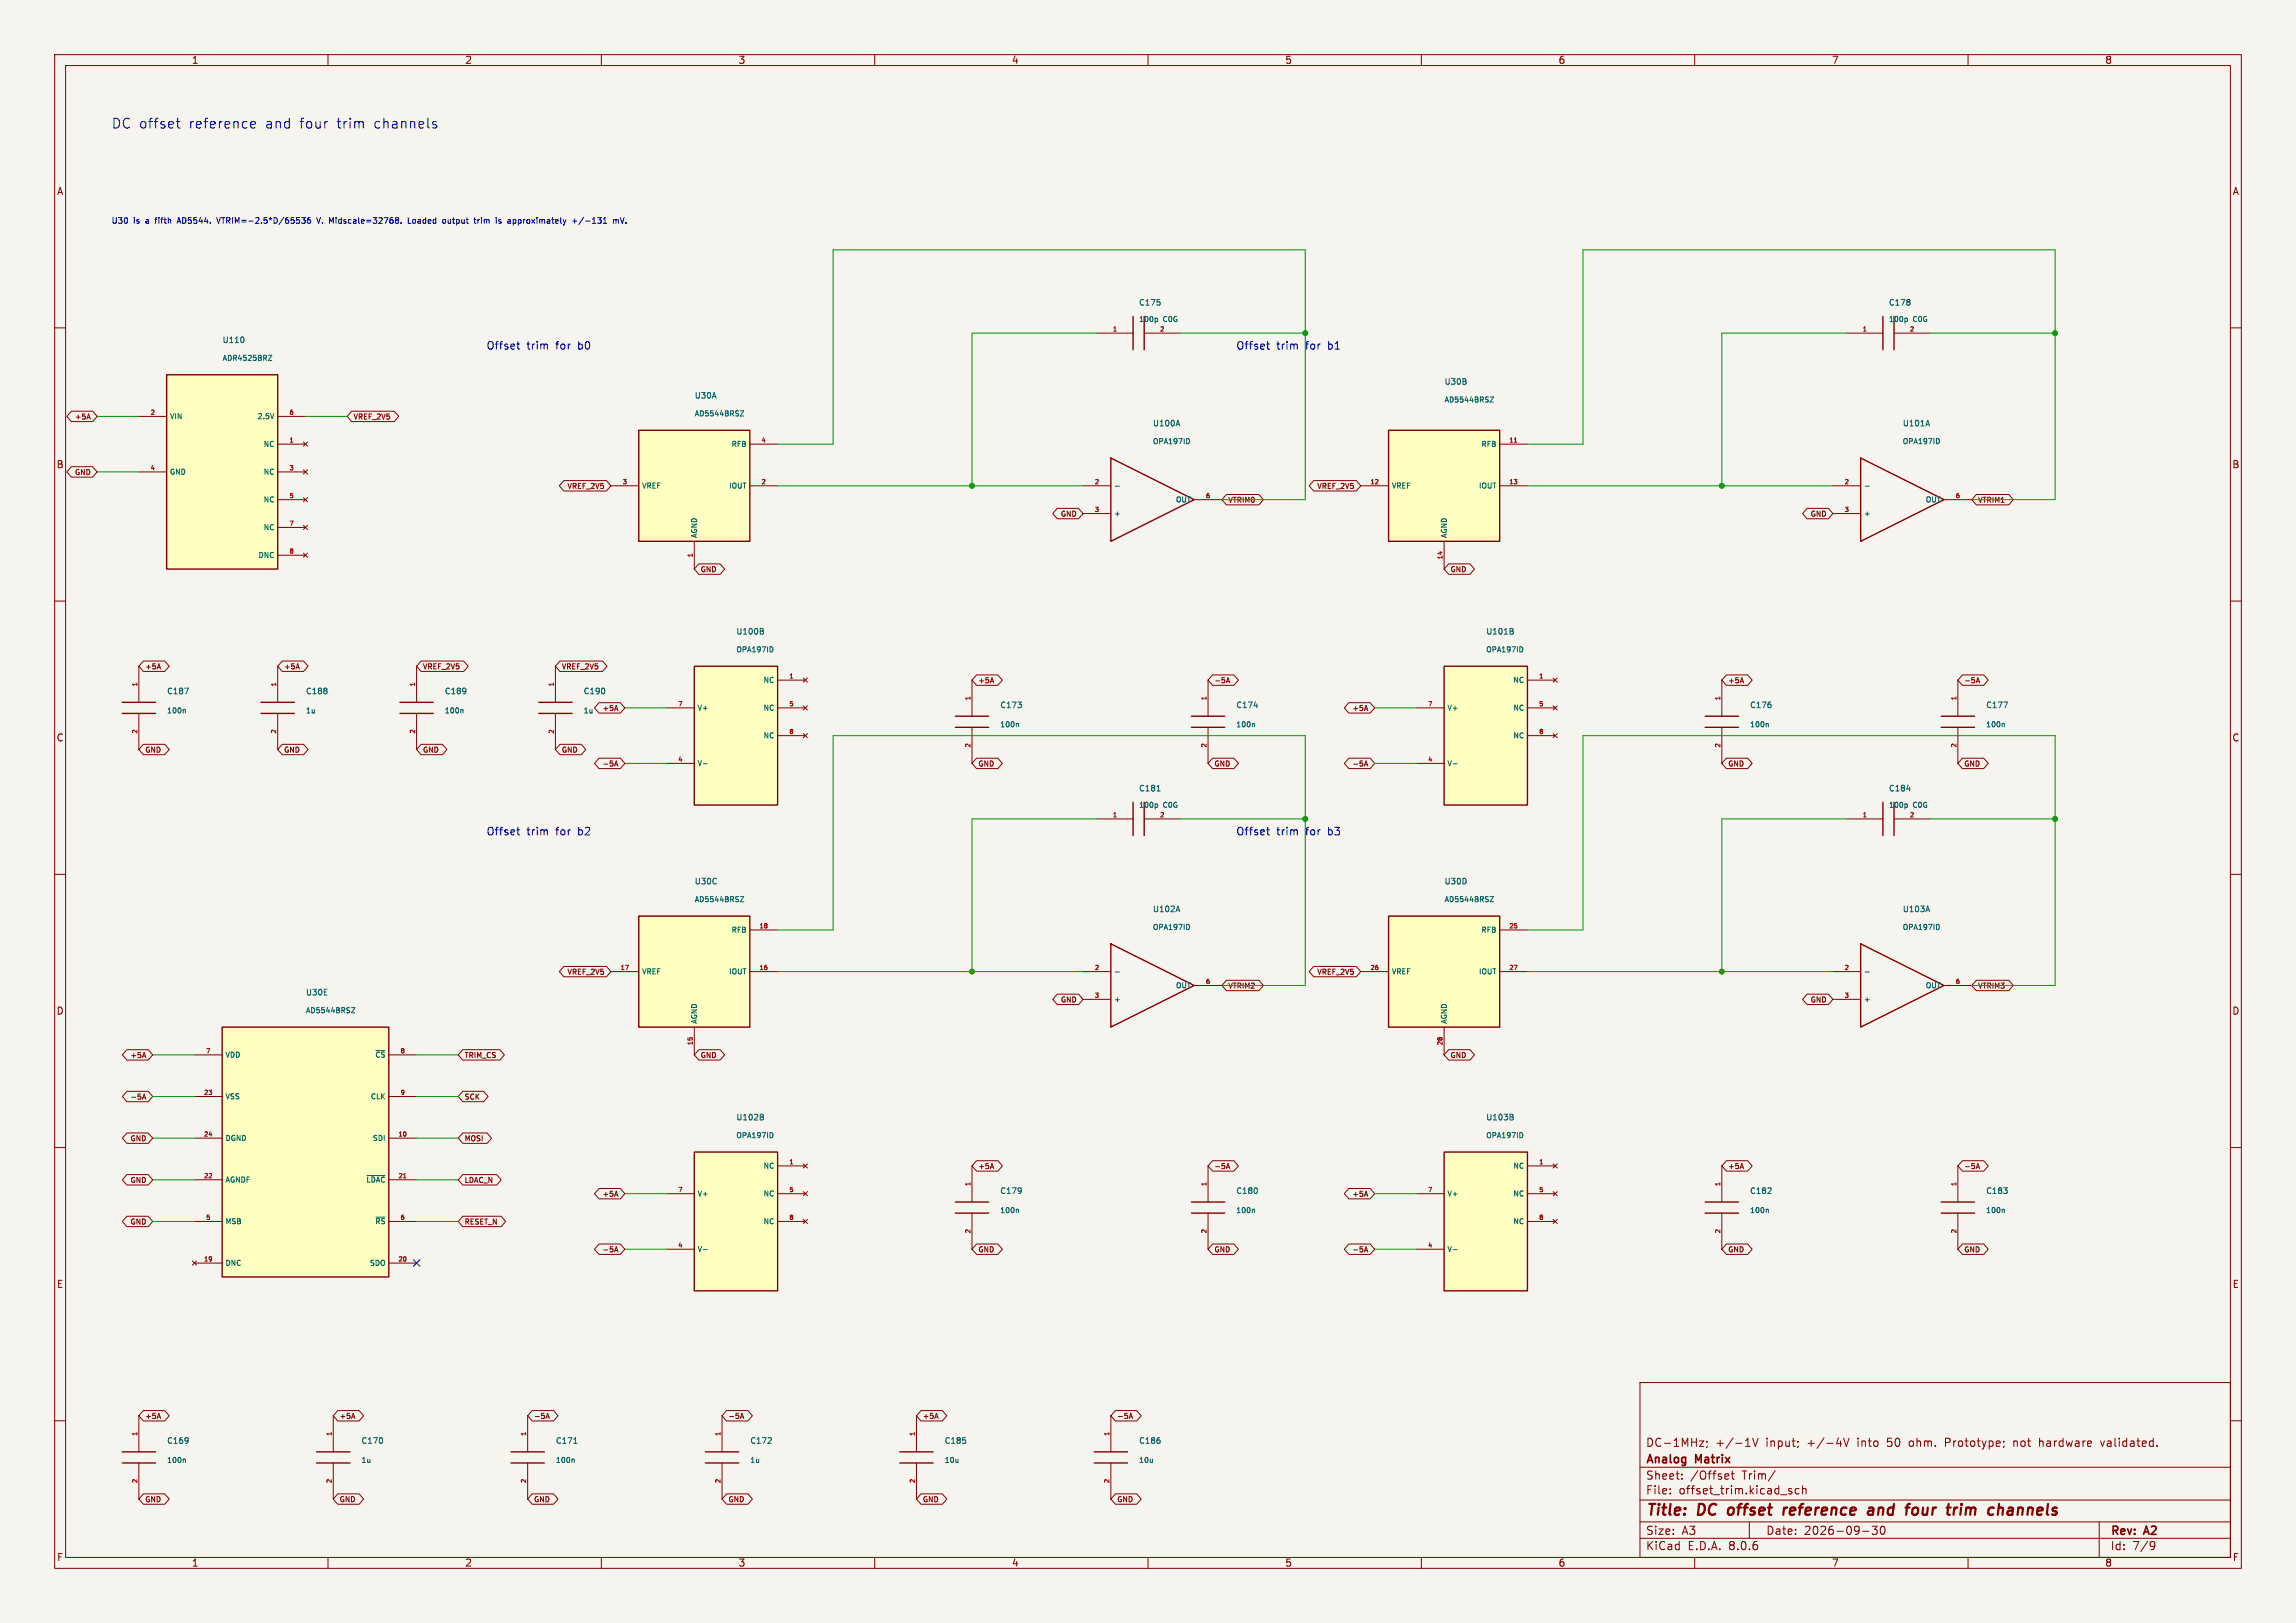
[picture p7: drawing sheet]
<svg xmlns="http://www.w3.org/2000/svg" width="420mm" height="297mm" viewBox="0 0 420 297" stroke-linecap="round" stroke-linejoin="round" font-family="sans-serif">
<defs><g id="words">
<g font-size="2.8" fill="#840000">
<text x="301" y="277.9">Title:</text>
<text x="310.6" y="277.9">DC</text>
<text x="317" y="277.9">offset</text>
<text x="327.9" y="277.9">reference</text>
<text x="344.2" y="277.9">and</text>
<text x="351.9" y="277.9">four</text>
<text x="360.3" y="277.9">trim</text>
<text x="368.6" y="277.9">channels</text>
</g>
<g font-size="2.5" fill="#0000c2">
<text x="20.3" y="23.7">DC offset</text>
<text x="34.6" y="23.7">reference</text>
<text x="48.6" y="23.7">and</text>
<text x="55" y="23.7">four</text>
<text x="61.9" y="23.7">trim</text>
<text x="68.7" y="23.7">channels</text>
</g>
<g font-size="2.1" fill="#840000">
<text x="301" y="268.2">Analog</text>
<text x="301" y="265">DC-1MHz;</text>
<text x="310.2" y="268.2">Matrix</text>
<text x="313.8" y="265">+/-1V</text>
<text x="323.1" y="265">input;</text>
<text x="330.7" y="265">+/-4V</text>
<text x="340" y="265">into</text>
<text x="345.6" y="265">50</text>
<text x="349.8" y="265">ohm.</text>
<text x="356.5" y="265">Prototype;</text>
<text x="369.2" y="265">not</text>
<text x="374" y="265">hardware</text>
<text x="385.5" y="265">validated.</text>
<text x="301" y="273.7">File:</text>
<text x="301" y="271">Sheet:</text>
<text x="307.1" y="273.7">offset_trim.kicad_sch</text>
<text x="309.2" y="271">/Offset</text>
<text x="318.7" y="271">Trim/</text>
<text x="301" y="281.1">Size:</text>
<text x="307.6" y="281.1">A3</text>
<text x="323" y="281.1">Date:</text>
<text x="330" y="281.1">2026-09-30</text>
<text x="386" y="281.3">Rev:</text>
<text x="392.4" y="281.3">A2</text>
<text x="301" y="283.9">KiCad</text>
<text x="308.7" y="283.9">E.D.A.</text>
<text x="316.3" y="283.9">8.0.6</text>
<text x="386" y="283.9">Id:</text>
<text x="390.1" y="283.9">7/9</text>
</g>
<g font-size="1.9" fill="#0000c2">
<text x="88.9" y="64.2">Offset</text>
<text x="96.3" y="64.2">trim</text>
<text x="101.8" y="64.2">for</text>
<text x="106" y="64.2">b0</text>
<text x="226.1" y="64.2">Offset</text>
<text x="233.5" y="64.2">trim</text>
<text x="238.9" y="64.2">for</text>
<text x="243.1" y="64.2">b1</text>
<text x="88.9" y="153.1">Offset</text>
<text x="96.3" y="153.1">trim</text>
<text x="101.8" y="153.1">for</text>
<text x="106" y="153.1">b2</text>
<text x="226.1" y="153.1">Offset</text>
<text x="233.5" y="153.1">trim</text>
<text x="238.9" y="153.1">for</text>
<text x="243.1" y="153.1">b3</text>
</g>
<g font-size="1.8" fill="#840000">
<text x="35" y="11.9">1</text>
<text x="85" y="11.9">2</text>
<text x="135" y="11.9">3</text>
<text x="185" y="11.9">4</text>
<text x="235" y="11.9">5</text>
<text x="285" y="11.9">6</text>
<text x="335" y="11.9">7</text>
<text x="385" y="11.9">8</text>
<text x="10.3" y="35.9">A</text>
<text x="408.3" y="35.9">A</text>
<text x="10.3" y="85.9">B</text>
<text x="408.2" y="85.9">B</text>
<text x="10.3" y="135.9">C</text>
<text x="408.2" y="135.9">C</text>
<text x="10.3" y="185.9">D</text>
<text x="408.2" y="185.9">D</text>
<text x="10.3" y="235.9">E</text>
<text x="408.3" y="235.9">E</text>
<text x="10.3" y="285.9">F</text>
<text x="35" y="286.9">1</text>
<text x="85" y="286.9">2</text>
<text x="135" y="286.9">3</text>
<text x="185" y="286.9">4</text>
<text x="235" y="286.9">5</text>
<text x="285" y="286.9">6</text>
<text x="335" y="286.9">7</text>
<text x="385" y="286.9">8</text>
<text x="408.3" y="285.9">F</text>
</g>
<g font-size="1.5" fill="#0000c2">
<text x="20.3" y="41.1">U30</text>
<text x="24.5" y="41.1">is</text>
<text x="26.9" y="41.1">a</text>
<text x="28.9" y="41.1">fifth</text>
<text x="33.2" y="41.1">AD5544.</text>
<text x="40.7" y="41.1">VTRIM=-2.5*D/65536</text>
<text x="59.2" y="41.1">V.</text>
<text x="61.7" y="41.1">Midscale=32768.</text>
<text x="76.3" y="41.1">Loaded</text>
<text x="82.9" y="41.1">output</text>
<text x="88.9" y="41.1">trim</text>
<text x="93.1" y="41.1">is</text>
<text x="95.5" y="41.1">approximately</text>
<text x="107.6" y="41.1">+/-131</text>
</g>
<g font-size="1.5" fill="#006464">
<text x="208.2" y="56.1">C175</text>
<text x="345.4" y="56.1">C178</text>
<text x="40.6" y="63">U110</text>
<text x="264.1" y="70.6">U30B</text>
<text x="127" y="73.1">U30A</text>
<text x="210.8" y="78.2">U100A</text>
<text x="347.9" y="78.2">U101A</text>
<text x="134.6" y="116.3">U100B</text>
<text x="271.7" y="116.3">U101B</text>
<text x="30.4" y="127.2">C187</text>
<text x="55.8" y="127.2">C188</text>
<text x="81.2" y="127.2">C189</text>
<text x="106.6" y="127.2">C190</text>
<text x="182.8" y="129.8">C173</text>
<text x="226" y="129.8">C174</text>
<text x="320" y="129.8">C176</text>
<text x="363.2" y="129.8">C177</text>
<text x="208.2" y="145">C181</text>
<text x="345.4" y="145">C184</text>
<text x="127" y="162">U30C</text>
<text x="210.8" y="167.1">U102A</text>
<text x="264.1" y="162">U30D</text>
<text x="347.9" y="167.1">U103A</text>
<text x="55.8" y="182.4">U30E</text>
<text x="134.6" y="205.2">U102B</text>
<text x="271.7" y="205.2">U103B</text>
<text x="182.8" y="218.7">C179</text>
<text x="226" y="218.7">C180</text>
<text x="320" y="218.7">C182</text>
<text x="363.2" y="218.7">C183</text>
<text x="30.4" y="264.4">C169</text>
<text x="66" y="264.4">C170</text>
<text x="101.6" y="264.4">C171</text>
<text x="137.1" y="264.4">C172</text>
<text x="172.7" y="264.4">C185</text>
<text x="208.2" y="264.4">C186</text>
</g>
<g font-size="1.3" fill="#006464">
<text x="208.2" y="59.1">100p</text>
<text x="212.8" y="59.1">C0G</text>
<text x="345.4" y="59.1">100p</text>
<text x="350" y="59.1">C0G</text>
<text x="40.6" y="66.2">ADR4525BRZ</text>
<text x="31" y="76.9">VIN</text>
<text x="46.9" y="76.9">2.5V</text>
<text x="126.9" y="76.4">AD5544BRSZ</text>
<text x="264.1" y="73.9">AD5544BRSZ</text>
<text x="48.1" y="82">NC</text>
<text x="133.7" y="82">RFB</text>
<text x="210.8" y="81.5">OPA197ID</text>
<text x="270.8" y="82">RFB</text>
<text x="347.9" y="81.5">OPA197ID</text>
<text x="31" y="87.1">GND</text>
<text x="48.1" y="87.1">NC</text>
<text x="117.3" y="89.6">VREF</text>
<text x="133.2" y="89.6">IOUT</text>
<text x="254.5" y="89.6">VREF</text>
<text x="270.4" y="89.6">IOUT</text>
<text x="48.1" y="92.1">NC</text>
<text x="203.7" y="94.7">+</text>
<text x="215" y="92.1">OUT</text>
<text x="340.9" y="94.7">+</text>
<text x="352.1" y="92.1">OUT</text>
<text x="48.1" y="97.2">NC</text>
<text x="127.7" y="98.6" transform="rotate(-90 127.7 98.6)">AGND</text>
<text x="264.9" y="98.6" transform="rotate(-90 264.9 98.6)">AGND</text>
<text x="47.1" y="102.3">DNC</text>
<text x="134.6" y="119.6">OPA197ID</text>
<text x="271.7" y="119.6">OPA197ID</text>
<text x="139.5" y="125.2">NC</text>
<text x="276.7" y="125.2">NC</text>
<text x="30.4" y="130.8">100n</text>
<text x="55.8" y="130.8">1u</text>
<text x="81.2" y="130.8">100n</text>
<text x="106.6" y="130.8">1u</text>
<text x="127.5" y="130.2">V+</text>
<text x="139.5" y="130.2">NC</text>
<text x="264.7" y="130.2">V+</text>
<text x="276.7" y="130.2">NC</text>
<text x="139.5" y="135.3">NC</text>
<text x="182.8" y="133.3">100n</text>
<text x="226" y="133.3">100n</text>
<text x="276.7" y="135.3">NC</text>
<text x="320" y="133.3">100n</text>
<text x="363.2" y="133.3">100n</text>
<text x="127.5" y="140.4">V-</text>
<text x="264.7" y="140.4">V-</text>
<text x="208.2" y="148">100p</text>
<text x="212.8" y="148">C0G</text>
<text x="345.4" y="148">100p</text>
<text x="350" y="148">C0G</text>
<text x="126.9" y="165.3">AD5544BRSZ</text>
<text x="264.1" y="165.3">AD5544BRSZ</text>
<text x="133.7" y="170.9">RFB</text>
<text x="210.8" y="170.4">OPA197ID</text>
<text x="270.8" y="170.9">RFB</text>
<text x="347.9" y="170.4">OPA197ID</text>
<text x="117.3" y="178.5">VREF</text>
<text x="133.2" y="178.5">IOUT</text>
<text x="254.5" y="178.5">VREF</text>
<text x="270.4" y="178.5">IOUT</text>
<text x="55.8" y="185.6">AD5544BRSZ</text>
<text x="203.7" y="183.6">+</text>
<text x="215" y="181">OUT</text>
<text x="340.9" y="183.6">+</text>
<text x="352.1" y="181">OUT</text>
<text x="127.7" y="187.5" transform="rotate(-90 127.7 187.5)">AGND</text>
<text x="264.9" y="187.5" transform="rotate(-90 264.9 187.5)">AGND</text>
<text x="41.1" y="193.7">VDD</text>
<text x="68.5" y="193.7">~{CS}</text>
<text x="41.1" y="201.4">VSS</text>
<text x="67.7" y="201.4">CLK</text>
<text x="41.1" y="209">DGND</text>
<text x="68" y="209">SDI</text>
<text x="134.6" y="208.5">OPA197ID</text>
<text x="271.7" y="208.5">OPA197ID</text>
<text x="139.5" y="214.1">NC</text>
<text x="276.7" y="214.1">NC</text>
<text x="41.1" y="216.6">AGNDF</text>
<text x="66.9" y="216.6">~{LDAC}</text>
<text x="127.5" y="219.1">V+</text>
<text x="139.5" y="219.1">NC</text>
<text x="264.7" y="219.1">V+</text>
<text x="276.7" y="219.1">NC</text>
<text x="41.1" y="224.2">MSB</text>
<text x="68.5" y="224.2">~{RS}</text>
<text x="139.5" y="224.2">NC</text>
<text x="182.8" y="222.2">100n</text>
<text x="226" y="222.2">100n</text>
<text x="276.7" y="224.2">NC</text>
<text x="320" y="222.2">100n</text>
<text x="363.2" y="222.2">100n</text>
<text x="41.1" y="231.8">DNC</text>
<text x="67.5" y="231.8">SDO</text>
<text x="127.5" y="229.3">V-</text>
<text x="264.7" y="229.3">V-</text>
<text x="30.4" y="267.9">100n</text>
<text x="66" y="267.9">1u</text>
<text x="101.5" y="267.9">100n</text>
<text x="137.1" y="267.9">1u</text>
<text x="172.7" y="267.9">10u</text>
<text x="208.2" y="267.9">10u</text>
</g>
<g font-size="1.3" fill="#840000">
<text x="13.5" y="77">+5A</text>
<text x="64.6" y="77">VREF_2V5</text>
<text x="13.5" y="87.1">GND</text>
<text x="103.6" y="89.7">VREF_2V5</text>
<text x="240.8" y="89.7">VREF_2V5</text>
<text x="193.9" y="94.8">GND</text>
<text x="224.6" y="92.2">VTRIM0</text>
<text x="331" y="94.8">GND</text>
<text x="361.7" y="92.2">VTRIM1</text>
<text x="128.1" y="104.9">GND</text>
<text x="265.2" y="104.9">GND</text>
<text x="26.5" y="122.7">+5A</text>
<text x="51.9" y="122.7">+5A</text>
<text x="77.3" y="122.7">VREF_2V5</text>
<text x="102.7" y="122.7">VREF_2V5</text>
<text x="178.9" y="125.2">+5A</text>
<text x="222" y="125.2">-5A</text>
<text x="316" y="125.2">+5A</text>
<text x="359.2" y="125.2">-5A</text>
<text x="110.1" y="130.3">+5A</text>
<text x="247.2" y="130.3">+5A</text>
<text x="26.5" y="137.9">GND</text>
<text x="51.9" y="137.9">GND</text>
<text x="77.3" y="137.9">GND</text>
<text x="102.7" y="137.9">GND</text>
<text x="110.1" y="140.5">-5A</text>
<text x="178.9" y="140.5">GND</text>
<text x="222" y="140.5">GND</text>
<text x="247.2" y="140.5">-5A</text>
<text x="316" y="140.5">GND</text>
<text x="359.2" y="140.5">GND</text>
<text x="103.6" y="178.6">VREF_2V5</text>
<text x="240.8" y="178.6">VREF_2V5</text>
<text x="193.9" y="183.7">GND</text>
<text x="224.6" y="181.1">VTRIM2</text>
<text x="331" y="183.7">GND</text>
<text x="361.7" y="181.1">VTRIM3</text>
<text x="23.7" y="193.8">+5A</text>
<text x="84.9" y="193.8">TRIM_CS</text>
<text x="128.1" y="193.8">GND</text>
<text x="265.2" y="193.8">GND</text>
<text x="23.7" y="201.4">-5A</text>
<text x="84.9" y="201.4">SCK</text>
<text x="23.7" y="209.1">GND</text>
<text x="84.9" y="209.1">MOSI</text>
<text x="178.9" y="214.1">+5A</text>
<text x="222" y="214.1">-5A</text>
<text x="316" y="214.1">+5A</text>
<text x="359.2" y="214.1">-5A</text>
<text x="23.7" y="216.7">GND</text>
<text x="84.9" y="216.7">LDAC_N</text>
<text x="110.1" y="219.2">+5A</text>
<text x="247.2" y="219.2">+5A</text>
<text x="23.7" y="224.3">GND</text>
<text x="84.9" y="224.3">RESET_N</text>
<text x="110.1" y="229.4">-5A</text>
<text x="178.9" y="229.4">GND</text>
<text x="222" y="229.4">GND</text>
<text x="247.2" y="229.4">-5A</text>
<text x="316" y="229.4">GND</text>
<text x="359.2" y="229.4">GND</text>
<text x="26.5" y="259.9">+5A</text>
<text x="62" y="259.9">+5A</text>
<text x="97.6" y="259.9">-5A</text>
<text x="133.1" y="259.9">-5A</text>
<text x="168.7" y="259.9">+5A</text>
<text x="204.3" y="259.9">-5A</text>
<text x="26.5" y="275.1">GND</text>
<text x="62" y="275.1">GND</text>
<text x="97.6" y="275.1">GND</text>
<text x="133.1" y="275.1">GND</text>
<text x="168.7" y="275.1">GND</text>
<text x="204.3" y="275.1">GND</text>
</g>
<g font-size="1.1" fill="#a90000">
<text x="203.4" y="60.7">1</text>
<text x="212.1" y="60.7">2</text>
<text x="340.6" y="60.7">1</text>
<text x="349.2" y="60.7">2</text>
<text x="27.4" y="75.9">2</text>
<text x="52.8" y="75.9">6</text>
<text x="52.8" y="81">1</text>
<text x="139.2" y="81">4</text>
<text x="276" y="81">11</text>
<text x="27.4" y="86.1">4</text>
<text x="52.8" y="86.1">3</text>
<text x="113.8" y="88.6">3</text>
<text x="139.2" y="88.6">2</text>
<text x="200.1" y="88.6">2</text>
<text x="250.5" y="88.6">12</text>
<text x="276" y="88.6">13</text>
<text x="337.3" y="88.6">2</text>
<text x="52.8" y="91.2">5</text>
<text x="200.1" y="93.7">3</text>
<text x="220.5" y="91.2">6</text>
<text x="337.3" y="93.7">3</text>
<text x="357.6" y="91.2">6</text>
<text x="52.8" y="96.3">7</text>
<text x="52.8" y="101.3">8</text>
<text x="126.7" y="102.1" transform="rotate(-90 126.7 102.1)">1</text>
<text x="263.9" y="102.5" transform="rotate(-90 263.9 102.5)">14</text>
<text x="25.1" y="125.8" transform="rotate(-90 25.1 125.8)">1</text>
<text x="50.5" y="125.8" transform="rotate(-90 50.5 125.8)">1</text>
<text x="75.9" y="125.8" transform="rotate(-90 75.9 125.8)">1</text>
<text x="101.3" y="125.8" transform="rotate(-90 101.3 125.8)">1</text>
<text x="144.3" y="124.2">1</text>
<text x="281.4" y="124.2">1</text>
<text x="123.9" y="129.3">7</text>
<text x="144.3" y="129.3">5</text>
<text x="177.5" y="128.3" transform="rotate(-90 177.5 128.3)">1</text>
<text x="220.7" y="128.3" transform="rotate(-90 220.7 128.3)">1</text>
<text x="261.1" y="129.3">7</text>
<text x="281.4" y="129.3">5</text>
<text x="314.7" y="128.3" transform="rotate(-90 314.7 128.3)">1</text>
<text x="357.9" y="128.3" transform="rotate(-90 357.9 128.3)">1</text>
<text x="25.1" y="134.4" transform="rotate(-90 25.1 134.4)">2</text>
<text x="50.5" y="134.4" transform="rotate(-90 50.5 134.4)">2</text>
<text x="75.9" y="134.4" transform="rotate(-90 75.9 134.4)">2</text>
<text x="101.3" y="134.4" transform="rotate(-90 101.3 134.4)">2</text>
<text x="144.3" y="134.4">8</text>
<text x="177.5" y="136.9" transform="rotate(-90 177.5 136.9)">2</text>
<text x="220.7" y="136.9" transform="rotate(-90 220.7 136.9)">2</text>
<text x="281.4" y="134.4">8</text>
<text x="314.7" y="136.9" transform="rotate(-90 314.7 136.9)">2</text>
<text x="357.9" y="136.9" transform="rotate(-90 357.9 136.9)">2</text>
<text x="123.9" y="139.4">4</text>
<text x="261.1" y="139.4">4</text>
<text x="203.4" y="149.6">1</text>
<text x="212.1" y="149.6">2</text>
<text x="340.6" y="149.6">1</text>
<text x="349.2" y="149.6">2</text>
<text x="138.8" y="169.9">18</text>
<text x="276" y="169.9">25</text>
<text x="113.4" y="177.5">17</text>
<text x="138.8" y="177.5">16</text>
<text x="200.1" y="177.5">2</text>
<text x="250.5" y="177.5">26</text>
<text x="276" y="177.5">27</text>
<text x="337.3" y="177.5">2</text>
<text x="200.1" y="182.6">3</text>
<text x="220.5" y="180.1">6</text>
<text x="337.3" y="182.6">3</text>
<text x="357.6" y="180.1">6</text>
<text x="126.7" y="191.4" transform="rotate(-90 126.7 191.4)">15</text>
<text x="263.9" y="191.4" transform="rotate(-90 263.9 191.4)">28</text>
<text x="37.6" y="192.8">7</text>
<text x="73.1" y="192.8">8</text>
<text x="37.2" y="200.4">23</text>
<text x="73.1" y="200.4">9</text>
<text x="37.2" y="208">24</text>
<text x="72.7" y="208">10</text>
<text x="37.2" y="215.6">22</text>
<text x="72.7" y="215.6">21</text>
<text x="144.3" y="213.1">1</text>
<text x="281.4" y="213.1">1</text>
<text x="123.9" y="218.2">7</text>
<text x="144.3" y="218.2">5</text>
<text x="177.5" y="217.2" transform="rotate(-90 177.5 217.2)">1</text>
<text x="220.7" y="217.2" transform="rotate(-90 220.7 217.2)">1</text>
<text x="261.1" y="218.2">7</text>
<text x="281.4" y="218.2">5</text>
<text x="314.7" y="217.2" transform="rotate(-90 314.7 217.2)">1</text>
<text x="357.9" y="217.2" transform="rotate(-90 357.9 217.2)">1</text>
<text x="37.6" y="223.3">5</text>
<text x="73.1" y="223.3">6</text>
<text x="144.3" y="223.3">8</text>
<text x="177.5" y="225.8" transform="rotate(-90 177.5 225.8)">2</text>
<text x="220.7" y="225.8" transform="rotate(-90 220.7 225.8)">2</text>
<text x="281.4" y="223.3">8</text>
<text x="314.7" y="225.8" transform="rotate(-90 314.7 225.8)">2</text>
<text x="357.9" y="225.8" transform="rotate(-90 357.9 225.8)">2</text>
<text x="37.2" y="230.9">19</text>
<text x="72.7" y="230.9">20</text>
<text x="123.9" y="228.3">4</text>
<text x="261.1" y="228.3">4</text>
<text x="25.1" y="262.9" transform="rotate(-90 25.1 262.9)">1</text>
<text x="60.7" y="262.9" transform="rotate(-90 60.7 262.9)">1</text>
<text x="96.3" y="262.9" transform="rotate(-90 96.3 262.9)">1</text>
<text x="131.8" y="262.9" transform="rotate(-90 131.8 262.9)">1</text>
<text x="167.4" y="262.9" transform="rotate(-90 167.4 262.9)">1</text>
<text x="202.9" y="262.9" transform="rotate(-90 202.9 262.9)">1</text>
<text x="25.1" y="271.5" transform="rotate(-90 25.1 271.5)">2</text>
<text x="60.7" y="271.5" transform="rotate(-90 60.7 271.5)">2</text>
<text x="96.3" y="271.5" transform="rotate(-90 96.3 271.5)">2</text>
<text x="131.8" y="271.5" transform="rotate(-90 131.8 271.5)">2</text>
<text x="167.4" y="271.5" transform="rotate(-90 167.4 271.5)">2</text>
<text x="202.9" y="271.5" transform="rotate(-90 202.9 271.5)">2</text>
</g>
</g></defs>
<path d="M0 0h420v297h-420z" fill="#f5f4ef" stroke="#f5f4ef" stroke-width=".18"/>
<g fill="none" stroke="#840000" stroke-width=".18">
<path d="M10 10h400v277h-400zM12 12h396v273h-396zM60 10v2M110 10v2M160 10v2M210 10v2M260 10v2M310 10v2M360 10v2M10 60h2M408 60h2M10 110h2"/>
<path d="M408 110h2M10 160h2M408 160h2M10 210h2M408 210h2M10 260h2M300 253h108v32h-108zM408 260h2M300 278.5h108M300 274.5h108M300 268.5h108M305.5 273.2v.2"/>
<path d="M305.5 272.5v.1M307.7 270.5v.2M307.7 269.8v.1M310.9 263.7h.8l-.8 1h.8M312.2 263.8v.1M312.3 264.6l-.1 .3M316 269.7l.2 .3-.7 .2M316.2 270.6l-.2 .1M316.7 269.7h.5M316.9 269.2v1.3l.3 .2M319.3 264.7h.9M319.4 263.5l.3-.3v1.5"/>
<path d="M320 278.5v3M320.6 263.2l.5 1.5 .5-1.5M324.7 269.1l-1.3 1.9M327.2 272.8l.5 .2 .1 .2-.2 .2-.4-.1M327.2 272.5h.5M328.9 263.8v.1M328.9 264.6l-.1 .3M329.1 272.5l-.4-.1-.3 .3v.4l.1 .2h.6M329.7 272.5l.2-.1 .4 .1 .1 .9M329.7 271.9v1.5M335.9 264.2h1M336.7 263.7v1"/>
<path d="M337.2 263.2l.5 1.5 .5-1.5M342.4 279.3h1l-.5 .6 .4 .1v.6l-.2 .2h-.4l-.3-.2M344.2 279.4l.1-.1a.8 .8 0 0 1 .5 .7 .8 .8 0 0 1-.5 .8 1 1 0 0 1-.1-1.4zM355.9 264h.5M356.4 263.2h-.5v1.5M368.4 263.7v1M368.6 263.7l-.2 .1M373.1 263.2v1.5M373.5 263.7l-.4 .1M384 278.5v6.5M384.2 263.7l.4 1 .3-1M60 285v2"/>
<path d="M110 285v2M160 285v2M210 285v2M260 285v2M300 281.5h108M310 285v2M340.7 280.2h1.2M360 285v2M393.6 282.1l.5 .1a.99 .99 0 0 1-.4 1.4h-.3M394.2 282.7l-.3 .3h-.3"/>
</g>
<g fill="none" stroke="#840000" stroke-width=".4">
<path d="M316.2 276.1l-.2 .7 .4 .4M326.4 275.9l-.2 1.3M326.9 275.9l-.4 .1-.2 .3M341.9 276l.2-.1 .5 .1v1.2M342.7 276.3l-.7 .1a.4 .4 0 0 0-.3 .4 .4 .4 0 0 0 .2 .4l.7-.1M350.3 275.9h.3l.2 .2v.7a.62 .62 0 0 1-.7 .4M358.7 275.9l-.1 1.3M358.8 275.2l-.1 .1 .1 .1M358.8 275.2l.1 .1-.1 .1M358.8 275.2v.2M359.7 275.9l-.2 1.3M368 275.9l-.6 .1"/>
<path d="M368 276.4h-.5a.4 .4 0 0 0-.3 .4 .4 .4 0 0 0 .2 .4h.5"/>
</g>
<path d="M116.8 78.7h20.4v20.4h-20.4z" fill="#ffffc2"/>
<path d="M116.8 78.7h20.4v20.4h-20.4zM203.2 83.8l15.2 7.6-15.2 7.7zM174.8 220h6M174.8 222h6" fill="none" stroke="#840000" stroke-width=".25"/>
<path d="M111.8 88.9h5M127 99.1v5M137.2 88.9h5M137.2 81.3h5M198.1 88.9h5.1M198.1 94h5.1M218.4 91.4h5.1M177.8 213.4v6.6M177.8 222v6.6" fill="none" stroke="#840000" stroke-width=".18"/>
<path d="M135.4 75.2h.6l-.6 .9h.6M215.5 76.9l.3 1M204 89h.8M217.4 80.3l.2 .4-.2 .5M186.8 217.5v.7M186.8 217.8v.1M186 221.3l.3 .1v.5" fill="none" stroke="#006464" stroke-width=".18"/>
<path d="M116.8 167.6h20.4v20.4h-20.4z" fill="#ffffc2"/>
<path d="M344.4 57.9v6.1M346.5 57.9v6.1M340.4 83.8l15.2 7.6-15.2 7.7zM217.9 133.1h6.1M217.9 131.1h6.1M116.8 167.6h20.4v20.4h-20.4zM203.2 172.7l15.2 7.6-15.2 7.7zM129 267.7h6.1M129 265.7h6.1M200.2 267.7h6M200.2 265.7h6" fill="none" stroke="#840000" stroke-width=".25"/>
<g fill="none" stroke="#840000" stroke-width=".18">
<path d="M337.8 61h6.6M346.5 61h6.6M335.3 88.9h5.1M335.3 94h5.1M355.6 91.4h5.1M221 124.5v6.6M221 133.1v6.6M111.8 177.8h5M137.2 177.8h5M137.2 170.2h5M198.1 177.8h5.1M127 188v5"/>
<path d="M198.1 182.9h5.1M218.4 180.3h5.1M132.1 259.1v6.6M203.2 259.1v6.6M132.1 267.7v6.6M203.2 267.7v6.6"/>
</g>
<g fill="none" stroke="#006464" stroke-width=".18">
<path d="M348.7 58.2l.2 .2v.3l-.2 .2M349.3 54.9v.2M349.3 55.3v.4M352.6 76.9l.4 1M341.2 89h.7M354.6 80.3l.2 .4-.2 .5M229.2 132.4l.3 .1v.5M229.4 129.2h.7M135.4 164.1h.6l-.6 .9h.6M204 177.9h.8M215.5 165.8l.3 1M217.4 169.2l.2 .4-.2 .5"/>
<path d="M140.5 264.1h.6M141.1 263.2v.3M212.2 263.6v.4"/>
</g>
<path d="M30.5 68.6h20.3v35.5h-20.3z" fill="#ffffc2"/>
<path d="M30.5 68.6h20.3v35.5h-20.3z" fill="none" stroke="#840000" stroke-width=".25"/>
<g fill="none" stroke="#840000" stroke-width=".18">
<path d="M25.4 76.2h5.1M50.8 76.2h5.1M25.4 86.4h5.1M50.8 81.3h5.1M50.8 86.4h5.1M50.8 91.4h5.1M50.8 96.5h5.1M55.5 80.9l.8 .8M55.5 86l.8 .7M55.5 91.1l.8 .7M55.5 96.1l.8 .8M56.3 80.9l-.8 .8"/>
<path d="M56.3 86l-.8 .7M56.3 91.1l-.8 .7M56.3 96.1l-.8 .8M50.8 101.6h5.1M55.5 101.2l.8 .8M56.3 101.2l-.8 .8"/>
</g>
<path d="M44.5 61.8l.1 .3-.1 .5M49.1 65h.6l-.6 1h.6" fill="none" stroke="#006464" stroke-width=".18"/>
<path d="M127 121.9h15.2v25.4h-15.2z" fill="#ffffc2"/>
<path d="M22.4 130.6h6M22.4 128.5h6M127 121.9h15.2v25.4h-15.2z" fill="none" stroke="#840000" stroke-width=".25"/>
<g fill="none" stroke="#840000" stroke-width=".18">
<path d="M25.4 121.9v6.6M25.4 130.6v6.6M121.9 139.7h5.1M121.9 129.5h5.1M142.2 124.5h5.1M142.2 129.5h5.1M142.2 134.6h5.1M146.9 124.1l.8 .7M146.9 129.2l.8 .7M146.9 134.2l.8 .8M147.7 124.1l-.8 .7M147.7 129.2l-.8 .7"/>
<path d="M147.7 134.2l-.8 .8"/>
</g>
<path d="M139.4 115.5l.3 .2-.2 .3M139.5 115l.1 .2-.1 .2M141.2 118.4l.2 .4-.2 .5M33.6 129.8l.3 .2v.5M33.8 125.9h.7l-.5 1.1M128.6 139.8h.8" fill="none" stroke="#006464" stroke-width=".18"/>
<path d="M264.2 121.9h15.2v25.4h-15.2z" fill="#ffffc2"/>
<path d="M264.2 121.9h15.2v25.4h-15.2z" fill="none" stroke="#840000" stroke-width=".25"/>
<path d="M259.1 139.7h5.1M259.1 129.5h5.1M279.4 124.5h5.1M279.4 129.5h5.1M279.4 134.6h5.1M284.1 124.1l.8 .7M284.1 129.2l.8 .7M284.1 134.2l.8 .8M284.9 124.1l-.8 .7M284.9 129.2l-.8 .7M284.9 134.2l-.8 .8" fill="none" stroke="#840000" stroke-width=".18"/>
<path d="M276.6 115.5l.2 .2-.2 .3M276.7 115l.1 .2-.1 .2M278.4 118.4l.2 .4-.2 .5M265.8 139.8h.7" fill="none" stroke="#006464" stroke-width=".18"/>
<path d="M254 167.6h20.3v20.4h-20.3z" fill="#ffffc2"/>
<path d="M47.8 130.6h6M47.8 128.5h6M254 167.6h20.3v20.4h-20.3z" fill="none" stroke="#840000" stroke-width=".25"/>
<path d="M50.8 121.9v6.6M50.8 130.6v6.6M248.9 177.8h5.1M274.3 170.2h5.1M274.3 177.8h5.1M264.2 188v5" fill="none" stroke="#840000" stroke-width=".18"/>
<path d="M59.8 126v.3M59.8 126.5v.4M272.6 164.1h.6l-.6 .9h.6" fill="none" stroke="#006464" stroke-width=".18"/>
<path d="M127 210.8h15.2v25.4h-15.2z" fill="#ffffc2"/>
<g fill="none" stroke="#840000" stroke-width=".25">
<path d="M207.3 57.9v6.1M209.3 57.9v6.1M73.2 130.6h6M73.2 128.5h6M98.6 130.6h6M98.6 128.5h6M174.8 133.1h6M174.8 131.1h6M311.9 133.1h6.1M311.9 131.1h6.1M355.1 133.1h6.1M355.1 131.1h6.1"/>
<path d="M207.3 146.8v6.1M209.3 146.8v6.1M127 210.8h15.2v25.4h-15.2zM164.6 267.7h6.1M164.6 265.7h6.1"/>
</g>
<g fill="none" stroke="#840000" stroke-width=".18">
<path d="M200.7 61h6.6M209.3 61h6.6M76.2 121.9v6.6M76.2 130.6v6.6M101.6 121.9v6.6M101.6 130.6v6.6M177.8 124.5v6.6M177.8 133.1v6.6M315 124.5v6.6M315 133.1v6.6M358.1 124.5v6.6M358.1 133.1v6.6"/>
<path d="M200.7 149.9h6.6M209.3 149.9h6.6M121.9 218.4h5.1M142.2 213.4h5.1M142.2 218.4h5.1M146.9 213l.8 .7M146.9 218.1l.8 .7M147.7 213l-.8 .7M147.7 218.1l-.8 .7M121.9 228.6h5.1M142.2 223.5h5.1M146.9 223.1l.8 .8"/>
<path d="M147.7 223.1l-.8 .8M167.6 259.1v6.6M167.6 267.7v6.6"/>
</g>
<g fill="none" stroke="#006464" stroke-width=".18">
<path d="M211.6 58.2l.2 .2v.3l-.2 .2M212.2 55.3v.4M84.4 129.8l.3 .2v.5M85.2 126v.7M85.2 126.4v.1M110.6 126.1v.7M186 132.4l.3 .1v.5M186.2 128.5h.6l-.3 .4M186.8 129v.4M323.2 132.4l.3 .1v.5M323.9 129v.4M366.4 132.4l.3 .1v.5"/>
<path d="M366.5 128.5h.7l-.4 1M211.6 147.1l.2 .2v.3l-.2 .2M211.6 144.7h.6M139.4 204.4l.3 .2-.2 .3M139.5 203.9l.1 .2-.1 .2M141.2 207.3l.2 .4-.2 .5M128.6 228.7h.8M176.6 263.6v.4"/>
</g>
<path d="M254 78.7h20.3v20.4h-20.3z" fill="#ffffc2"/>
<path d="M254 78.7h20.3v20.4h-20.3zM217.9 220h6.1M217.9 222h6.1" fill="none" stroke="#840000" stroke-width=".25"/>
<path d="M248.9 88.9h5.1M264.2 99.1v5M274.3 81.3h5.1M274.3 88.9h5.1M221 213.4v6.6M221 222v6.6" fill="none" stroke="#840000" stroke-width=".18"/>
<path d="M277 80.9h.5" fill="none" stroke="#a90000" stroke-width=".18"/>
<path d="M272.6 72.6h.6l-.6 1h.6M230 217.6v.6M229.2 221.3l.3 .1v.5" fill="none" stroke="#006464" stroke-width=".18"/>
<path d="M40.6 188h30.5v45.7h-30.5z" fill="#ffffc2"/>
<path d="M40.6 188h30.5v45.7h-30.5zM22.4 267.7h6M22.4 265.7h6" fill="none" stroke="#840000" stroke-width=".25"/>
<g fill="none" stroke="#840000" stroke-width=".18">
<path d="M35.6 193h5M71.1 193h5.1M35.6 208.3h5M35.6 215.9h5M35.6 200.7h5M71.1 208.3h5.1M71.1 215.9h5.1M71.1 200.7h5.1M35.2 230.8l.7 .7M35.6 231.1h5M35.6 223.5h5M35.9 230.8l-.7 .7"/>
<path d="M71.1 231.1h5.1M71.1 223.5h5.1M25.4 259.1v6.6M25.4 267.7v6.6"/>
</g>
<path d="M64.3 184.4h.6l-.6 .9h.6M68.8 192.3h1.6M67.1 215.1h3.3M68.8 222.7h1.6M33.6 267l.3 .1v.5M34.4 263.2v.7M34.4 263.5v.1" fill="none" stroke="#006464" stroke-width=".18"/>
<path d="M73.8 215.5h.5" fill="none" stroke="#a90000" stroke-width=".18"/>
<path d="M264.2 210.8h15.2v25.4h-15.2z" fill="#ffffc2"/>
<path d="M344.4 146.8v6.1M346.5 146.8v6.1M340.4 172.7l15.2 7.6-15.2 7.7zM264.2 210.8h15.2v25.4h-15.2zM311.9 220h6.1M355.1 220h6.1M311.9 222h6.1M355.1 222h6.1M57.9 267.7h6.1M57.9 265.7h6.1M93.5 267.7h6.1M93.5 265.7h6.1" fill="none" stroke="#840000" stroke-width=".25"/>
<g fill="none" stroke="#840000" stroke-width=".18">
<path d="M13.1 75.2h3.8l.9 1-.9 1h-3.8l-.9-1zM16 76.4h.4M16.2 75.7l.3 1M64.3 75.2h7.8l.8 1-.8 1h-7.8l-.8-1zM13.1 85.4h3.8l.9 1-.9 .9h-3.8l-.9-.9zM103.1 87.9h7.8l.9 1-.9 1h-7.8l-.8-1zM193.4 93h3.9l.8 1-.8 .9h-3.9l-.8-.9zM224.4 90.5h5.9l.8 .9-.8 1h-5.9l-.9-1zM240.3 87.9h7.8l.8 1-.8 1h-7.8l-.8-1zM330.6 93h3.8l.9 1-.9 .9h-3.8l-.9-.9zM361.5 90.5h5.9l.9 .9-.9 1h-5.9l-.8-1zM127.8 103.2h3.9l.9 .9-.9 1h-3.9l-.8-1z"/>
<path d="M265 103.2h3.9l.8 .9-.8 1h-3.9l-.8-1zM26.2 121h3.9l.9 .9-.9 1h-3.9l-.8-1zM26.2 136.2h3.9l.9 1-.9 .9h-3.9l-.8-.9zM29.1 121.5l.3 .9M51.6 136.2h3.9l.9 1-.9 .9h-3.9l-.8-.9zM51.6 121h3.9l.9 .9-.9 1h-3.9l-.8-1zM54.5 121.5l.3 .9M77 121h7.8l.8 .9-.8 1h-7.8l-.8-1zM77 136.2h3.9l.9 1-.9 .9h-3.9l-.8-.9zM102.4 121h7.8l.8 .9-.8 1h-7.8l-.8-1zM102.4 136.2h3.9l.9 1-.9 .9h-3.9l-.8-.9zM109.6 128.6h3.9l.8 .9-.8 1h-3.9l-.9-1z"/>
<path d="M109.6 138.7h3.9l.8 1-.8 1h-3.9l-.9-1zM112.5 129.8h.4M112.5 139.9h.4M112.7 129.1l.3 .9M178.6 123.5h3.9l.9 1-.9 .9h-3.9l-.8-.9zM178.6 138.7h3.9l.9 1-.9 1h-3.9l-.8-1zM181.5 124l.3 1M221.8 123.5h3.9l.8 1-.8 .9h-3.9l-.8-.9zM221.8 138.7h3.9l.8 1-.8 1h-3.9l-.8-1zM224.3 125l.3-1 .4 1M224.4 124.7h.5M246.7 128.6h3.9l.9 .9-.9 1h-3.9l-.8-1z"/>
<path d="M246.7 138.7h3.9l.9 1-.9 1h-3.9l-.8-1zM249.7 129.8h.4M249.7 139.9h.4M249.9 129.1l.3 .9M315.8 123.5h3.9l.8 1-.8 .9h-3.9l-.8-.9zM315.8 138.7h3.9l.8 1-.8 1h-3.9l-.8-1zM318.6 124l.3 1M359 138.7h3.9l.8 1-.8 1h-3.9l-.9-1zM359 123.5h3.9l.8 1-.8 .9h-3.9l-.9-.9zM361.5 125l.3-1 .3 1M361.6 124.7h.4M112.4 140.2l.3-1 .3 1"/>
<path d="M249.6 140.2l.3-1 .3 1M337.8 149.9h6.6M346.5 149.9h6.6M103.1 176.8h7.8l.9 1-.9 1h-7.8l-.8-1zM224.4 179.4h5.9l.8 .9-.8 1h-5.9l-.9-1zM240.3 176.8h7.8l.8 1-.8 1h-7.8l-.8-1zM335.3 177.8h5.1M361.5 179.4h5.9l.9 .9-.9 1h-5.9l-.8-1zM23.2 192.1h3.9l.8 .9-.8 1h-3.9l-.8-1zM23.2 199.7h3.9l.8 1-.8 .9h-3.9l-.8-.9zM26.1 193.3h.5M26.4 192.6l.3 .9"/>
<path d="M84.7 192.1h6.7l.9 .9-.9 1h-6.7l-.9-1zM84.7 199.7h3.8l.8 1-.8 .9h-3.8l-.9-.9zM127.8 192.1h3.9l.9 .9-.9 1h-3.9l-.8-1zM193.4 181.9h3.9l.8 1-.8 .9h-3.9l-.8-.9zM265 192.1h3.9l.8 .9-.8 1h-3.9l-.8-1zM330.6 181.9h3.8l.9 1-.9 .9h-3.8l-.9-.9zM335.3 182.9h5.1M355.6 180.3h5.1M23.2 207.3h3.9l.8 1-.8 .9h-3.9l-.8-.9zM23.2 214.9h3.9l.8 1-.8 1h-3.9l-.8-1zM26 201.2l.4-1 .3 1M26.1 200.9h.5"/>
<path d="M84.7 207.3h4.4l.8 1-.8 .9h-4.4l-.9-.9zM84.7 214.9h6.2l.8 1-.8 1h-6.2l-.9-1zM109.6 217.5h3.9l.8 .9-.8 1h-3.9l-.9-1zM112.5 218.7h.4M112.7 218l.3 .9M178.6 212.4h3.9l.9 1-.9 .9h-3.9l-.8-.9zM181.5 212.9l.3 1M221.8 212.4h3.9l.8 1-.8 .9h-3.9l-.8-.9zM224.3 213.9l.3-1 .4 1M224.4 213.6h.5M246.7 217.5h3.9l.9 .9-.9 1h-3.9l-.8-1zM249.7 218.7h.4"/>
<path d="M249.9 218l.3 .9M259.1 218.4h5.1M279.4 213.4h5.1M279.4 218.4h5.1M284.1 213l.8 .7M284.1 218.1l.8 .7M284.9 213l-.8 .7M284.9 218.1l-.8 .7M315 213.4v6.6M315.8 212.4h3.9l.8 1-.8 .9h-3.9l-.8-.9zM318.6 212.9l.3 1M358.1 213.4v6.6"/>
<path d="M359 212.4h3.9l.8 1-.8 .9h-3.9l-.9-.9zM361.5 213.9l.3-1 .3 1M361.6 213.6h.4M23.2 222.6h3.9l.8 .9-.8 1h-3.9l-.8-1zM84.7 222.6h7l.8 .9-.8 1h-7l-.9-1zM109.6 227.6h3.9l.8 1-.8 1h-3.9l-.9-1zM112.4 229.1l.3-1 .3 1M112.5 228.8h.4M178.6 227.6h3.9l.9 1-.9 1h-3.9l-.8-1zM221.8 227.6h3.9l.8 1-.8 1h-3.9l-.8-1zM246.7 227.6h3.9l.9 1-.9 1h-3.9l-.8-1zM249.6 229.1l.3-1 .3 1"/>
<path d="M249.7 228.8h.4M259.1 228.6h5.1M279.4 223.5h5.1M284.1 223.1l.8 .8M284.9 223.1l-.8 .8M315 222v6.6M315.8 227.6h3.9l.8 1-.8 1h-3.9l-.8-1zM358.1 222v6.6M359 227.6h3.9l.8 1-.8 1h-3.9l-.9-1zM26.2 258.1h3.9l.9 1-.9 .9h-3.9l-.8-.9zM29.1 258.6l.3 1M61 259.1v6.6"/>
<path d="M61.8 258.1h3.9l.8 1-.8 .9h-3.9l-.8-.9zM64.6 258.6l.3 1M96.5 259.1v6.6M97.4 258.1h3.8l.9 1-.9 .9h-3.8l-.9-.9zM99.9 259.6l.3-1 .3 1M100 259.3h.4M132.9 258.1h3.9l.8 1-.8 .9h-3.9l-.8-.9zM135.4 259.6l.3-1 .4 1M135.5 259.3h.5M168.5 258.1h3.9l.8 1-.8 .9h-3.9l-.9-.9zM171.3 258.6l.3 1M204 258.1h3.9l.9 1-.9 .9h-3.9l-.8-.9z"/>
<path d="M206.5 259.6l.4-1 .3 1M206.6 259.3h.5M26.2 273.4h3.9l.9 .9-.9 1h-3.9l-.8-1zM61 267.7v6.6M61.8 273.4h3.9l.8 .9-.8 1h-3.9l-.8-1zM96.5 267.7v6.6M97.4 273.4h3.8l.9 .9-.9 1h-3.8l-.9-1zM132.9 273.4h3.9l.8 .9-.8 1h-3.9l-.8-1zM168.5 273.4h3.9l.8 .9-.8 1h-3.9l-.9-1zM204 273.4h3.9l.9 .9-.9 1h-3.9l-.8-1z"/>
</g>
<g fill="none" stroke="#006464" stroke-width=".18">
<path d="M348.7 147.1l.2 .2v.3l-.2 .2M348.8 144.4h.6M341.2 177.9h.7M352.6 165.8l.4 1M354.6 169.2l.2 .4-.2 .5M276.6 204.4l.2 .2-.2 .3M276.7 203.9l.1 .2-.1 .2M278.4 207.3l.2 .4-.2 .5M323.3 218.4h.7M323.9 217.5v.3M366.5 217.4h.7l-.4 .4M367.1 217.9v.4"/>
<path d="M265.8 228.7h.7M323.2 221.3l.3 .1v.5M366.4 221.3l.3 .1v.5M69.9 263.3v.6M104.8 267l.2 .1v.5M104.9 264.1h.6"/>
</g>
<g fill="none" stroke="#0000c2" stroke-width=".18">
<path d="M32.2 22.2h.7M32.5 21.6v1.6l.1 .2h.3M32.7 39.8l-.3 1.1M39.6 39.8l.4 1.1 .3-1.1M45.9 22.5l.2-.3h.4l.2 .3v.2l-.8 .1M45.9 23.2l.2 .2h.5M55.2 39.8h.6l-.3 .4 .3 .1v.5l-.2 .1-.4-.1M56.7 39.8l-.3 .1-.1 .2-.1 .6 .2 .2 .4-.1-.1-.5-.3-.1-.2 .2M57.9 39.8l.4 1.1 .3-1.1M74.7 39.8v1.1h.5M79.4 22.2l.4 .1M79.4 22.8l.4 .1 .1 .3-.3 .2h-.3"/>
<path d="M88.1 39.8v.1M106.8 39.8l-.9 1.3M113.5 39.8l.3 1.1 .4-1.1M28.3 40.2h.4M32.5 40.6h.5M60.6 40.6l.4-.8v1.1M73.4 40.8v.1M75.9 40.2h-.2l-.2 .2 .1 .4h.3M82 40.2v.6h.4M82.4 40.2v.7M87.7 40.2l-.3 .2M88.1 40.2v.7"/>
<path d="M94.8 40.8l.3 .1M94.8 40.2v1M95.1 40.2h-.3M104.7 40.5h.8M107.1 40.5h.8M112.2 40.3l.3-.1 .2 .1M112.2 40.2v.7M112.7 40.3l.1-.1h.3v.7M112.7 40.3v.6M114.5 40.8v.1M94.5 63h.6M94.7 63.7l.4 .2"/>
<path d="M231.7 63h.5M231.9 63.7l.3 .2M94.5 151.9h.6M94.7 152.6l.4 .2M231.7 151.9h.5M231.9 152.6l.3 .2"/>
</g>
<g fill="none" stroke="#009600" stroke-width=".18">
<path d="M17.8 76.2h7.6M55.9 76.2h7.6M200.7 61h-22.9v27.9M215.9 61h22.9M337.8 61h-22.8v27.9M353.1 61h22.8M17.8 86.4h7.6M142.2 81.3h10.2v-35.6h86.4v45.7h-15.3M142.2 88.9h55.9M279.4 81.3h10.2v-35.6h86.3v45.7h-15.2M279.4 88.9h55.9M114.3 139.7h7.6"/>
<path d="M114.3 129.5h7.6M251.5 139.7h7.6M251.5 129.5h7.6M200.7 149.9h-22.9v27.9M215.9 149.9h22.9M337.8 149.9h-22.8v27.9M353.1 149.9h22.8M142.2 170.2h10.2v-35.6h86.4v45.7h-15.3M142.2 177.8h55.9M279.4 170.2h10.2v-35.6h86.3v45.7h-15.2M279.4 177.8h55.9M27.9 193h7.7"/>
<path d="M76.2 193h7.6M27.9 208.3h7.7M27.9 215.9h7.7M27.9 200.7h7.7M76.2 208.3h7.6M76.2 215.9h7.6M76.2 200.7h7.6M114.3 218.4h7.6M251.5 218.4h7.6M27.9 223.5h7.7M76.2 223.5h7.6M114.3 228.6h7.6"/>
<path d="M251.5 228.6h7.6"/>
</g>
<path d="M75.6 230.5l1.2 1.2M76.8 230.5l-1.2 1.2" fill="none" stroke="#000084" stroke-width=".18"/>
<g fill="#009600" stroke="#009600" stroke-width=".18">
<circle cx="375.9" cy="149.9" r=".46"/>
<circle cx="315" cy="88.9" r=".46"/>
<circle cx="375.9" cy="61" r=".46"/>
<circle cx="238.8" cy="61" r=".46"/>
<circle cx="177.8" cy="88.9" r=".46"/>
<circle cx="177.8" cy="177.8" r=".46"/>
<circle cx="238.8" cy="149.9" r=".46"/>
<circle cx="315" cy="177.8" r=".46"/>
</g>
<use href="#words"/>
</svg>
